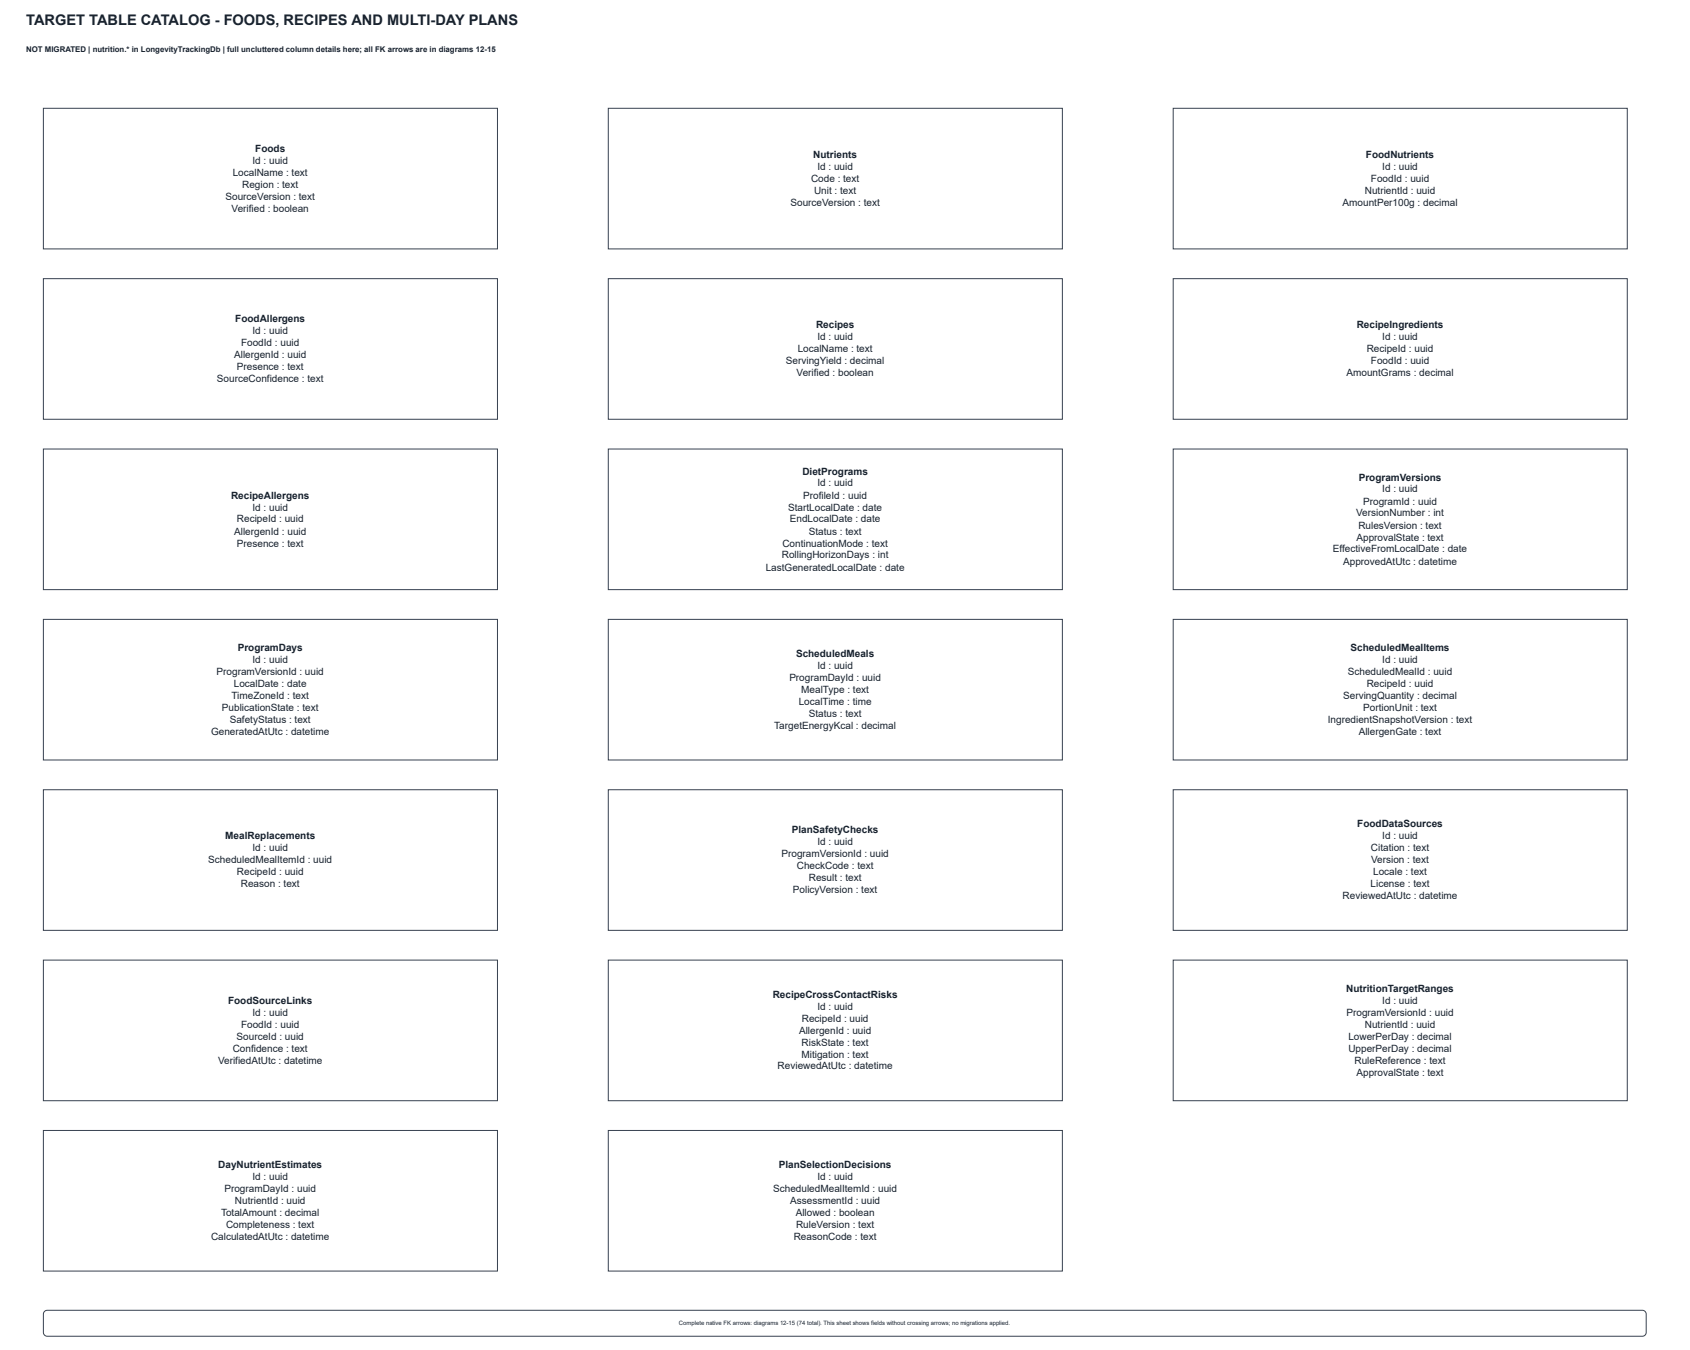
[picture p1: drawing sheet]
<svg xmlns="http://www.w3.org/2000/svg" width="1587mm" height="1268mm" viewBox="0 0 1587 1268" stroke-linecap="round" stroke-linejoin="round" font-family="sans-serif">
<defs><g id="words">
<text font-size="13.7" fill="#17212d" x="25" y="24">TARGET TABLE CATALOG - FOODS, RECIPES AND MULTI-DAY PLANS</text>
<g font-size="9.4" fill="#17212d">
<text x="240" y="142">Foods</text>
<text x="764" y="148">Nutrients</text>
<text x="1283" y="148">FoodNutrients</text>
<text x="237" y="154">Id : uuid</text>
<text x="768" y="159">Id : uuid</text>
<text x="1298" y="159">Id : uuid</text>
<text x="219" y="165">LocalName : text</text>
<text x="762" y="171">Code : text</text>
<text x="1288" y="171">FoodId : uuid</text>
<text x="228" y="176">Region : text</text>
<text x="765" y="182">Unit : text</text>
<text x="1282" y="182">NutrientId : uuid</text>
<text x="212" y="188">SourceVersion : text</text>
<text x="743" y="193">SourceVersion : text</text>
<text x="1261" y="193">AmountPer100g : decimal</text>
<text x="218" y="199">Verified : boolean</text>
<text x="221" y="302">FoodAllergens</text>
<text x="767" y="308">Recipes</text>
<text x="1274" y="308">RecipeIngredients</text>
<text x="237" y="314">Id : uuid</text>
<text x="768" y="319">Id : uuid</text>
<text x="1298" y="319">Id : uuid</text>
<text x="226" y="325">FoodId : uuid</text>
<text x="749" y="331">LocalName : text</text>
<text x="1284" y="331">RecipeId : uuid</text>
<text x="220" y="336">AllergenId : uuid</text>
<text x="738" y="342">ServingYield : decimal</text>
<text x="1288" y="342">FoodId : uuid</text>
<text x="223" y="348">Presence : text</text>
<text x="748" y="353">Verified : boolean</text>
<text x="1265" y="353">AmountGrams : decimal</text>
<text x="204" y="359">SourceConfidence : text</text>
<text x="754" y="446">DietPrograms</text>
<text x="1276" y="451">ProgramVersions</text>
<text x="768" y="457">Id : uuid</text>
<text x="1298" y="462">Id : uuid</text>
<text x="217" y="468">RecipeAllergens</text>
<text x="755" y="468">ProfileId : uuid</text>
<text x="1280" y="474">ProgramId : uuid</text>
<text x="237" y="479">Id : uuid</text>
<text x="740" y="479">StartLocalDate : date</text>
<text x="1274" y="485">VersionNumber : int</text>
<text x="223" y="491">RecipeId : uuid</text>
<text x="742" y="491">EndLocalDate : date</text>
<text x="1276" y="496">RulesVersion : text</text>
<text x="220" y="502">AllergenId : uuid</text>
<text x="760" y="502">Status : text</text>
<text x="1274" y="508">ApprovalState : text</text>
<text x="223" y="513">Presence : text</text>
<text x="735" y="513">ContinuationMode : text</text>
<text x="1252" y="519">EffectiveFromLocalDate : date</text>
<text x="734" y="524">RollingHorizonDays : int</text>
<text x="1262" y="530">ApprovedAtUtc : datetime</text>
<text x="719" y="536">LastGeneratedLocalDate : date</text>
<text x="223" y="611">ProgramDays</text>
<text x="1269" y="611">ScheduledMealItems</text>
<text x="748" y="617">ScheduledMeals</text>
<text x="237" y="622">Id : uuid</text>
<text x="1298" y="622">Id : uuid</text>
<text x="768" y="628">Id : uuid</text>
<text x="204" y="634">ProgramVersionId : uuid</text>
<text x="1266" y="634">ScheduledMealId : uuid</text>
<text x="741" y="639">ProgramDayId : uuid</text>
<text x="220" y="645">LocalDate : date</text>
<text x="1284" y="645">RecipeId : uuid</text>
<text x="753" y="650">MealType : text</text>
<text x="218" y="656">TimeZoneId : text</text>
<text x="1262" y="656">ServingQuantity : decimal</text>
<text x="750" y="662">LocalTime : time</text>
<text x="208" y="667">PublicationState : text</text>
<text x="1280" y="667">PortionUnit : text</text>
<text x="760" y="673">Status : text</text>
<text x="216" y="679">SafetyStatus : text</text>
<text x="1247" y="679">IngredientSnapshotVersion : text</text>
<text x="727" y="684">TargetEnergyKcal : decimal</text>
<text x="198" y="690">GeneratedAtUtc : datetime</text>
<text x="1276" y="690">AllergenGate : text</text>
<text x="1275" y="777">FoodDataSources</text>
<text x="744" y="782">PlanSafetyChecks</text>
<text x="212" y="788">MealReplacements</text>
<text x="1298" y="788">Id : uuid</text>
<text x="768" y="794">Id : uuid</text>
<text x="237" y="799">Id : uuid</text>
<text x="1288" y="799">Citation : text</text>
<text x="734" y="805">ProgramVersionId : uuid</text>
<text x="196" y="810">ScheduledMealItemId : uuid</text>
<text x="1288" y="810">Version : text</text>
<text x="223" y="822">RecipeId : uuid</text>
<text x="749" y="816">CheckCode : text</text>
<text x="1290" y="822">Locale : text</text>
<text x="760" y="827">Result : text</text>
<text x="226" y="833">Reason : text</text>
<text x="1288" y="833">License : text</text>
<text x="745" y="839">PolicyVersion : text</text>
<text x="1261" y="844">ReviewedAtUtc : datetime</text>
<text x="1265" y="931">NutritionTargetRanges</text>
<text x="726" y="937">RecipeCrossContactRisks</text>
<text x="214" y="942">FoodSourceLinks</text>
<text x="1298" y="942">Id : uuid</text>
<text x="237" y="954">Id : uuid</text>
<text x="768" y="948">Id : uuid</text>
<text x="1265" y="954">ProgramVersionId : uuid</text>
<text x="753" y="959">RecipeId : uuid</text>
<text x="226" y="965">FoodId : uuid</text>
<text x="1282" y="965">NutrientId : uuid</text>
<text x="751" y="970">AllergenId : uuid</text>
<text x="222" y="976">SourceId : uuid</text>
<text x="1267" y="976">LowerPerDay : decimal</text>
<text x="753" y="982">RiskState : text</text>
<text x="219" y="987">Confidence : text</text>
<text x="1267" y="987">UpperPerDay : decimal</text>
<text x="753" y="993">Mitigation : text</text>
<text x="205" y="999">VerifiedAtUtc : datetime</text>
<text x="1272" y="999">RuleReference : text</text>
<text x="730" y="1004">ReviewedAtUtc : datetime</text>
<text x="1274" y="1010">ApprovalState : text</text>
<text x="205" y="1097">DayNutrientEstimates</text>
<text x="732" y="1097">PlanSelectionDecisions</text>
<text x="237" y="1108">Id : uuid</text>
<text x="768" y="1108">Id : uuid</text>
<text x="211" y="1119">ProgramDayId : uuid</text>
<text x="726" y="1119">ScheduledMealItemId : uuid</text>
<text x="221" y="1130">NutrientId : uuid</text>
<text x="742" y="1130">AssessmentId : uuid</text>
<text x="208" y="1142">TotalAmount : decimal</text>
<text x="747" y="1142">Allowed : boolean</text>
<text x="212" y="1153">Completeness : text</text>
<text x="748" y="1153">RuleVersion : text</text>
<text x="198" y="1164">CalculatedAtUtc : datetime</text>
<text x="746" y="1164">ReasonCode : text</text>
</g>
<text font-size="7.4" fill="#17212d" x="25" y="49">NOT MIGRATED | nutrition.* in LongevityTrackingDb | full uncluttered column details here; all FK arrows are in diagrams 12-15</text>
<text font-size="5.6" fill="#17212d" x="638" y="1244">Complete native FK arrows: diagrams 12-15 (74 total). This sheet shows fields without crossing arrows; no migrations applied.</text>
</g></defs>
<path d="M41 102h426v132h-426z" fill="none" stroke="#374151" stroke-width=".94" stroke-linecap="butt"/>
<path d="M571 102h427v132h-427z" fill="#fff"/>
<path d="M571 102h427v132h-427z" fill="none" stroke="#374151" stroke-width=".94" stroke-linecap="butt"/>
<path d="M1102 102h427v132h-427z" fill="#fff"/>
<path d="M1102 102h427v132h-427z" fill="none" stroke="#374151" stroke-width=".94" stroke-linecap="butt"/>
<path d="M41 262h426v132h-426z" fill="#fff"/>
<path d="M41 262h426v132h-426z" fill="none" stroke="#374151" stroke-width=".94" stroke-linecap="butt"/>
<path d="M571 262h427v132h-427z" fill="#fff"/>
<path d="M571 262h427v132h-427z" fill="none" stroke="#374151" stroke-width=".94" stroke-linecap="butt"/>
<path d="M1102 262h427v132h-427z" fill="#fff"/>
<path d="M1102 262h427v132h-427z" fill="none" stroke="#374151" stroke-width=".94" stroke-linecap="butt"/>
<path d="M41 422h426v132h-426z" fill="#fff"/>
<path d="M41 422h426v132h-426z" fill="none" stroke="#374151" stroke-width=".94" stroke-linecap="butt"/>
<path d="M571 422h427v132h-427z" fill="#fff"/>
<path d="M571 422h427v132h-427z" fill="none" stroke="#374151" stroke-width=".94" stroke-linecap="butt"/>
<path d="M1102 422h427v132h-427z" fill="#fff"/>
<path d="M1102 422h427v132h-427z" fill="none" stroke="#374151" stroke-width=".94" stroke-linecap="butt"/>
<path d="M41 582h426v132h-426z" fill="#fff"/>
<path d="M41 582h426v132h-426z" fill="none" stroke="#374151" stroke-width=".94" stroke-linecap="butt"/>
<path d="M571 582h427v132h-427z" fill="#fff"/>
<path d="M571 582h427v132h-427z" fill="none" stroke="#374151" stroke-width=".94" stroke-linecap="butt"/>
<path d="M1102 582h427v132h-427z" fill="#fff"/>
<path d="M1102 582h427v132h-427z" fill="none" stroke="#374151" stroke-width=".94" stroke-linecap="butt"/>
<path d="M41 742h426v132h-426z" fill="#fff"/>
<path d="M41 742h426v132h-426z" fill="none" stroke="#374151" stroke-width=".94" stroke-linecap="butt"/>
<path d="M571 742h427v132h-427z" fill="#fff"/>
<path d="M571 742h427v132h-427z" fill="none" stroke="#374151" stroke-width=".94" stroke-linecap="butt"/>
<path d="M1102 742h427v132h-427z" fill="#fff"/>
<path d="M1102 742h427v132h-427z" fill="none" stroke="#374151" stroke-width=".94" stroke-linecap="butt"/>
<path d="M41 901h426v132h-426z" fill="#fff"/>
<path d="M41 901h426v132h-426z" fill="none" stroke="#374151" stroke-width=".94" stroke-linecap="butt"/>
<path d="M571 901h427v132h-427z" fill="#fff"/>
<path d="M571 901h427v132h-427z" fill="none" stroke="#374151" stroke-width=".94" stroke-linecap="butt"/>
<path d="M1102 901h427v132h-427z" fill="#fff"/>
<path d="M1102 901h427v132h-427z" fill="none" stroke="#374151" stroke-width=".94" stroke-linecap="butt"/>
<path d="M41 1061h426v132h-426z" fill="#fff"/>
<path d="M41 1061h426v132h-426z" fill="none" stroke="#374151" stroke-width=".94" stroke-linecap="butt"/>
<path d="M571 1061h427v132h-427z" fill="#fff"/>
<path d="M571 1061h427v132h-427z" fill="none" stroke="#374151" stroke-width=".94" stroke-linecap="butt"/>
<path d="M42 1231l2-1h1499l2 1 1 2v18l-1 3-2 1h-1499l-2-1-1-3v-17z" fill="#fff"/>
<path d="M42 1231l2-1h1499l2 1 1 2v18l-1 3-2 1h-1499l-2-1-1-3v-17z" fill="none" stroke="#374151" stroke-width=".94" stroke-linecap="butt"/>
<use href="#words"/>
</svg>
